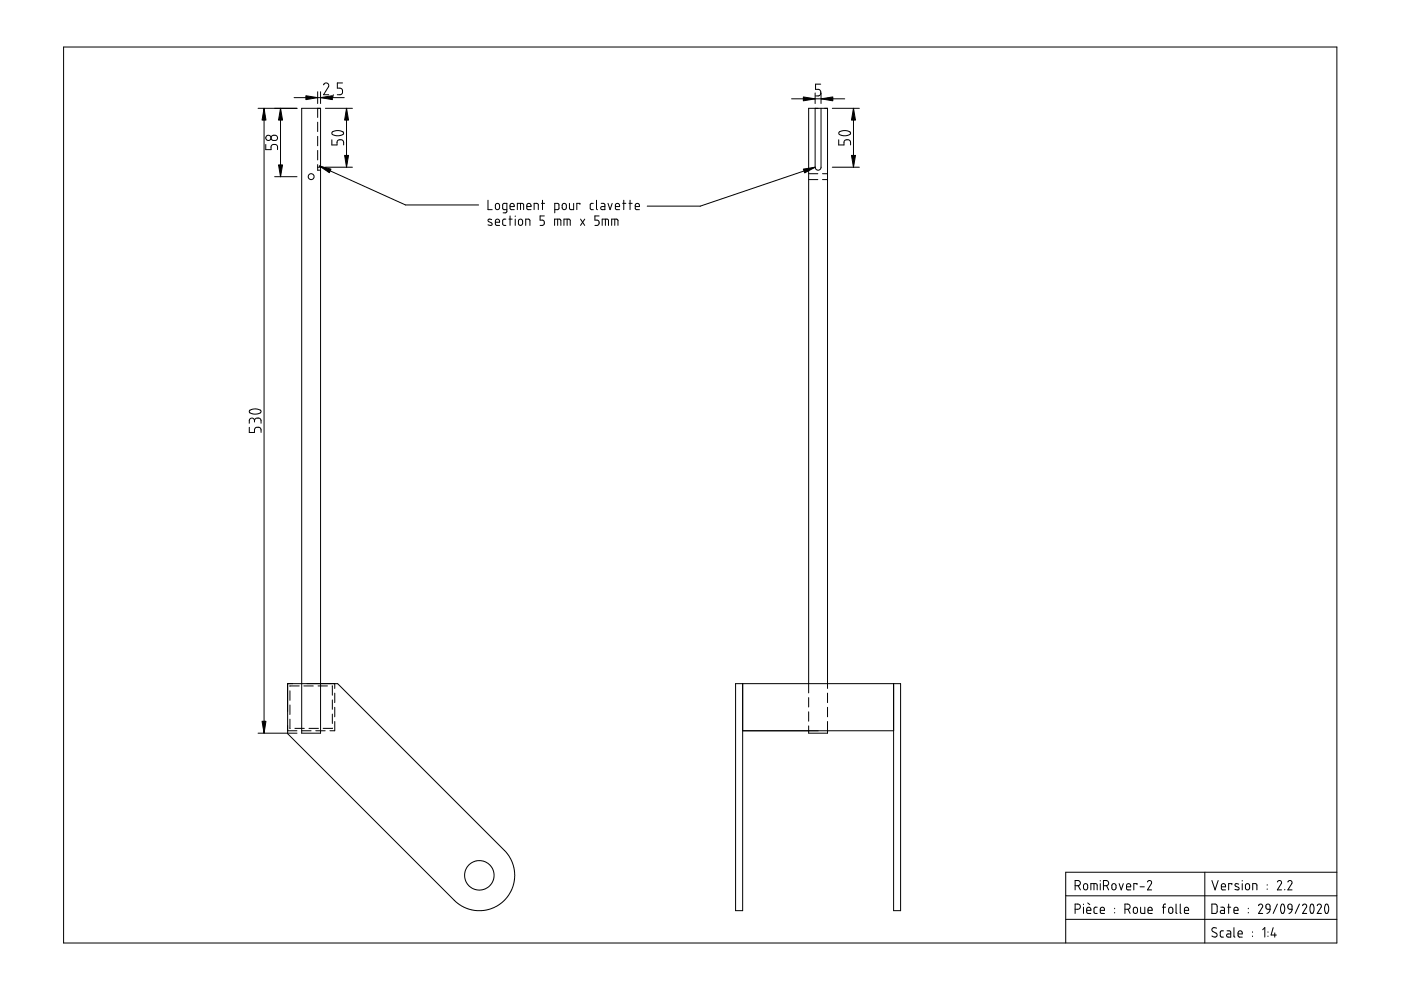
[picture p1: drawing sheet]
<svg xmlns="http://www.w3.org/2000/svg" width="297mm" height="210mm" viewBox="0 0 297 210" stroke-linecap="round" stroke-linejoin="round" font-family="sans-serif">
<g fill="none" stroke="#000" stroke-width=".21">
<path d="M13.5 10h269.9v189.9h-269.9zM67.4 19.5v2.4M68 19.5v2.4M68.6 18l.4-.4 .6 .2 .1 .6-1.1 1.7h1.1M72.6 17.6h-1.1v1.1h.7l.4 .5v.4l-.2 .4-.9 .1M172.8 19.7v2.2M174 17.8h-1.1v1.1l.8 .1 .3 .4v.5l-.2 .3-.9 .1M174.1 19.7v2.2M54.7 23h8.3M56 23v132.4M56.3 30.6v1.1h1.2v-.7l.4-.4h.6l.3 .3v.8M57.6 28.9l.3-.2h.6l.3 .3v.4l-.3 .4-.7-.1-.3-.4z"/>
<path d="M58.2 37.5h4.8M59.5 23v14.5M62.4 20.7h10.6M64 23h4v132.4h-4zM67.4 35.5h.6M67.4 23v1.9M67.4 25.9v2M67.4 28.9v2M67.4 31.9v2M67.4 34.9v1.2h.6M67.7 35.2l18.3 8.3h15.5M69 23h5.7"/>
<path d="M69 35.5h5.7M70.4 29.6v1.1h1.1v-.7l.4-.4h.5l.3 .2 .2 .9M70.5 27.9l.9-.2 1.3 .2a.51 .51 0 0 1 0 .7 .51 .51 0 0 1-.6 .1l-.8 .1-.7-.2a.35 .35 0 0 1-.1-.7zM70.7 20.1l-.2 .5M73.5 23v12.5M167.8 21h11.3M171.4 36.8h2M171.4 38.1h2M172.8 23v12.5M172.8 35.5l-24.3 8.2h-11.3M174.1 23v12.6l-.3 .4-.4 .1-.4-.2-.2-.4M174.4 36.8h1.1"/>
<path d="M174.4 38.1h1.1M176.5 23h5.7M176.5 35.5h5.7M177.8 29.6v1.1h1.1l.1-.7 .4-.4h.5l.3 .2 .1 .9M177.9 28l.9-.3 1.3 .2a.51 .51 0 0 1 .1 .7 .51 .51 0 0 1-.6 .1l-.8 .1-.7-.2-.3-.3zM181 23v12.5M103.5 42.5v1.9h.9M104.2 46.6l-.4-.1a.29 .29 0 0 0-.3 .1 .29 .29 0 0 0 .1 .4l.6 .3a.35 .35 0 0 1 0 .5 .35 .35 0 0 1-.5-.1h-.2M105 47.1h.9l-.1-.5-.4-.1-.3 .2-.1 .8 .3 .3h.6M105.1 43.3l.5-.2 .3 .3v.7l-.3 .3-.5-.2zM107.3 46.5h-.5l-.2 .2v.9l.7 .2M107.5 44.4l-.9-.1v-.9l.1-.2 .8-.1v1.8l-.2 .2h-.6"/>
<path d="M107.9 46.5h.7M108.1 43.8h.9l-.2-.6-.2-.1-.4 .2-.1 .9 .3 .2h.6M108.1 45.8v2M109.2 45.8v.1M109.2 46.5v1.3M109.7 44.4v-1.3l1.2 .1 .1 1.2M110 46.6l.5-.1 .3 .3v.7l-.3 .3h-.3l-.3-.3zM110.4 43.1v1.3M111.5 47.8v-1.3l.8 .1 .1 1.2M111.7 43.8h.9l-.2-.6-.3-.1-.3 .2-.1 .9 .2 .2h.7M113.2 44.4v-1.3h.6l.3 .2v1.1M114.8 43.1h.7"/>
<path d="M115 42.5v1.9M115.4 45.8h-.9v.9h.6l.3 .3-.1 .7-.8 .1M117.6 47.8v-1.3h1.2l.1 1.3M117.6 44.4h.7l.2-.1-.1-1.1-.8-.1v2M118.2 46.5v1.3M119.3 43.3l.4-.2 .3 .3 .1 .7-.4 .3-.5-.2zM119.6 47.8v-1.3h1.2l.1 .2v1.1M120.2 46.5v1.3M120.7 43.1v1l.3 .3h.6v-1.3M123 43.3v-.2h-.7v1.3M123.1 46.5l.9 1.3M124 46.5l-.9 1.3"/>
<path d="M125.8 43.1h-.5l-.2 .2 .1 1 .6 .1M126.5 42.5v1.8l.2 .1M127 45.8h-.9v.9h.6l.3 .3-.1 .7-.8 .1M127.5 43.1h.5l.2 .3v1h-.5a.33 .33 0 0 1-.3-.3 .33 .33 0 0 1 .3-.3h.5M127.7 47.8v-1.3h1.2l.1 1.3M128.4 46.5v1.3M128.9 43.1l.4 1.3 .5-1.3M129.7 47.8v-1.3l1.2 .1 .1 1.2M130.3 46.5v1.3M130.5 43.8h.9l-.2-.6-.3-.1-.3 .2-.1 .9 .2 .2h.7M132 43.1h.7M132.2 42.5v1.9"/>
<path d="M133.3 43.1h.7M133.6 42.5v1.9M134.7 43.8h.9l-.2-.6-.3-.1-.4 .2v.9l.2 .2h.7M52.9 90.6v1.1h1.1v-.7l.4-.4h.5l.3 .2 .2 .9M53 87l1.3-.3 .8 .2 .3 .3-.2 .4-.7 .2h-.7l-.7-.2a.34 .34 0 0 1-.1-.6zM54 89.2l-.3-.5h-.6l-.2 .3v.7M54 89.2l.2-.5h.8l.3 .3 .1 .7M54 89.2v.3M54.7 155.4h8.3M61 144.9h10.6l35.7 35.7 .6 .8 .8 1.6 .3 1.2 .1 1.5-.1 1.4-.5 1.5-.7 1.2-1 1.2-1.2 .9-1 .6-1.2 .4-1.3 .2-1.6-.1-1.4-.3-1.2-.6-1-.7-35.9-35.8zM61 154.9h1.9M61.5 154.4h.1"/>
<path d="M61.5 146.5v2M61.5 149.5v2M61.5 152.5v1.9M62.5 154.4h2M63.4 145.4l-1.9 .1M63.9 154.9h2.1M64.4 145.4h2M65.5 154.4h2M67 154.9h1.9M67.4 145.4h2M70.4 145.4h.1M70.5 145.4v2"/>
<path d="M70.5 148.4v2M70.5 151.4v2M70.5 154.4h-2M71 153v1.9h-1M71 144.9v1.1M71 147v2M71 150v2M157.5 144.9v48.2h-1.5v-48.2h34.9v48.2h-1.4v-48.2M157.5 154.9h32M171.4 147.9v2M171.4 150.9v2M175.5 146v-123h-4.1v123.9"/>
<path d="M175.5 153v2.4h-4.1v-1.5M175.5 147v2M175.5 150v2M226 194.9h57.4M226 189.9h57.4M227.9 187.8l1-.2 .2-.3-.1-.4-.4-.2h-.7v2M227.9 192.8l1-.2 .2-.3-.1-.4-.4-.2h-.7v2M228.6 187.8l.5 .9M229.7 191.7v.1M229.7 192.3v1.4M229.9 187.5l.3-.2 .4 .3v.8l-.3 .3-.4-.1-.2-.2zM230.4 193h.9l-.2-.6-.3-.1-.3 .2-.1 .9 .2 .3h.7"/>
<path d="M230.6 191.5l.5 .3M231.3 188.7v-1.4h1l.3 .2v1.2M231.9 187.3v1.4M232.6 192.3l-.4 .1-.3 .2 .1 .9 .6 .2M233.3 193h.9l-.2-.6-.3-.1-.4 .3v.8l.2 .3h.7M233.3 186.7v.1M233.3 187.3v1.4M234 187.8l.9-.2 .2-.3-.2-.4-.3-.2h-.6v2M234.6 187.8l.5 .9M235.8 187.5l.4-.2 .4 .4v.7l-.3 .3-.4-.1-.2-.2zM236.3 192.6v.1M236.3 193.5v.1"/>
<path d="M237.3 187.3l.4 1.4 .5-1.4M238.5 192.8h.7l.3-.2 .1-.3-.1-.4-.4-.2h-.6v2M238.8 188h.9l-.2-.6-.3-.1-.3 .2-.1 .9 .2 .3h.7M239.2 192.8l.4 .9M240.4 192.5l.5-.1 .3 .3v.7l-.4 .3-.3-.1-.2-.2zM241.1 187.6v-.3h-.7v1.4M241.7 188h.9M241.8 192.3v1.1l.3 .3h.6v-1.4M243.3 187l.3-.3 .5 .2v.4l-.8 1.4h.9M243.4 193h.9l-.2-.6-.3-.1-.3 .2-.1 .9 .2 .3h.7M246.4 192.3h.7M247.1 191.7l-.4 .2v1.8"/>
<path d="M247.9 192.4h.5l.3 .3-.1 .7-.3 .3-.3-.1-.2-.3zM249.3 191.7v1.8l.3 .2M250.2 191.7v1.8l.2 .2M251.1 193h.9l-.2-.6-.3-.1-.3 .2-.1 .9 .3 .3h.6M255.4 184.9v15M256.9 191.7h.8l.3 .3 .1 1.3-.3 .4h-.9zM256.9 186.7l.7 2 .7-2M257.9 196.8l-.7-.1-.3 .5 .2 .3 .9 .5v.5l-.4 .2-.7-.2M258.8 192.3l.6 .1 .2 .2v1.1h-.7a.33 .33 0 0 1-.2-.4 .33 .33 0 0 1 .4-.3h.5M259 188h.8l-.1-.6-.4-.1-.3 .2v.9l.1 .3h.7M259.4 197.4h-.4l-.3 .2 .1 1 .6 .1M260.2 197.4h.5l.2 .2v1.1h-.6a.34 .34 0 0 1-.2-.4 .34 .34 0 0 1 .3-.3h.5"/>
<path d="M260.3 192.3h.6M260.5 191.7v2M261.2 187.6v-.3h-.7v1.4M261.6 193h.9l-.2-.6-.3-.1-.3 .2-.1 .9 .3 .3h.6M261.6 196.7v1.8l.2 .2M262.5 198h.9l-.2-.6-.6 .1-.1 .9 .2 .3h.7M262.6 187.5l-.3-.1a.29 .29 0 0 0-.4 .1 .29 .29 0 0 0 .1 .4l.6 .3a.37 .37 0 0 1-.1 .5 .37 .37 0 0 1-.5-.1h-.2M263.4 186.7v.1M263.4 187.3v1.4M264.1 187.5l.5-.2 .3 .3v.7l-.3 .4-.5-.3zM264.7 192.6v.1M264.7 193.5v.1"/>
<path d="M265.6 197.6v.1M265.6 198.5v.1M265.6 188.7v-1.4l.8 .2 .1 1.2M266.8 192l.4-.3 .5 .2v.3l-.9 1.5h.9M267.7 197.1l.5-.4v2M268.5 191.8l.2-.1 .5 .1 .1 1-.8-.1zM268.7 187.6v.1M268.7 188.5v.1M268.8 197.6v.1M268.8 198.5v.1M269.3 192.8l-.2 .6-.5 .3M269.9 196.7l-.4 1.5h1.1"/>
<path d="M270.3 197.8v.9M270.8 187l.3-.3h.3l.3 .3-.9 1.7h.9M270.8 191.7l-.9 2M271.7 191.8a.55 .55 0 0 1 .6 .2 .55 .55 0 0 1 .1 .6l-.1 .7a.38 .38 0 0 1-.5 .4 .38 .38 0 0 1-.3-.6v-.7zM272.4 188.6v.1M273 187l.3-.3h.3l.3 .4-.9 1.6h.9M273.2 191.8l.4-.1 .3 .2v.9h-.5l-.3-.2-.1-.6zM273.9 192.8l-.1 .5-.5 .4M275.5 191.7l-.9 2M276.2 192l.3-.3 .5 .2v.4l-.8 1.4h.9M278 191.7h.3l.2 .4v1.2a.36 .36 0 0 1-.4 .4 .36 .36 0 0 1-.3-.5l-.1-.8zM279.3 192l.3-.3 .5 .2v.4l-.8 1.4h.9"/>
<path d="M281.1 191.8a.56 .56 0 0 1 .5 .2 .56 .56 0 0 1 .1 .6l-.1 .7a.36 .36 0 0 1-.4 .4 .36 .36 0 0 1-.3-.5l-.1-.8zM283.4 184.9h-57.4v15"/>
<circle cx="56.9" cy="29.2" r=".56"/>
<circle cx="66" cy="37.5" r=".62"/>
<circle cx="101.6" cy="185.6" r="3.1"/>
</g>
<g fill="#000" stroke="#000" stroke-width=".21">
<path d="M56 23l.4 2.5h-.8zM59.5 23l.4 2.5h-.8zM59.1 35h.8l-.4 2.5zM64.9 20.3l2.5 .4-2.5 .4zM67.7 35.2l2.5 .7-.4 .7zM68 20.7l2.5-.4v.8zM73.5 23l.4 2.5h-.8zM73.1 33h.8l-.4 2.5zM170.3 20.6l2.5 .4-2.5 .4zM170.3 35.9l2.5-.4-2.2 1.2zM174.1 21l2.5-.4v.8zM181 23l.4 2.5h-.9z"/>
<path d="M180.5 33h.9l-.4 2.5zM55.6 152.9h.8l-.4 2.5z"/>
</g>
</svg>
